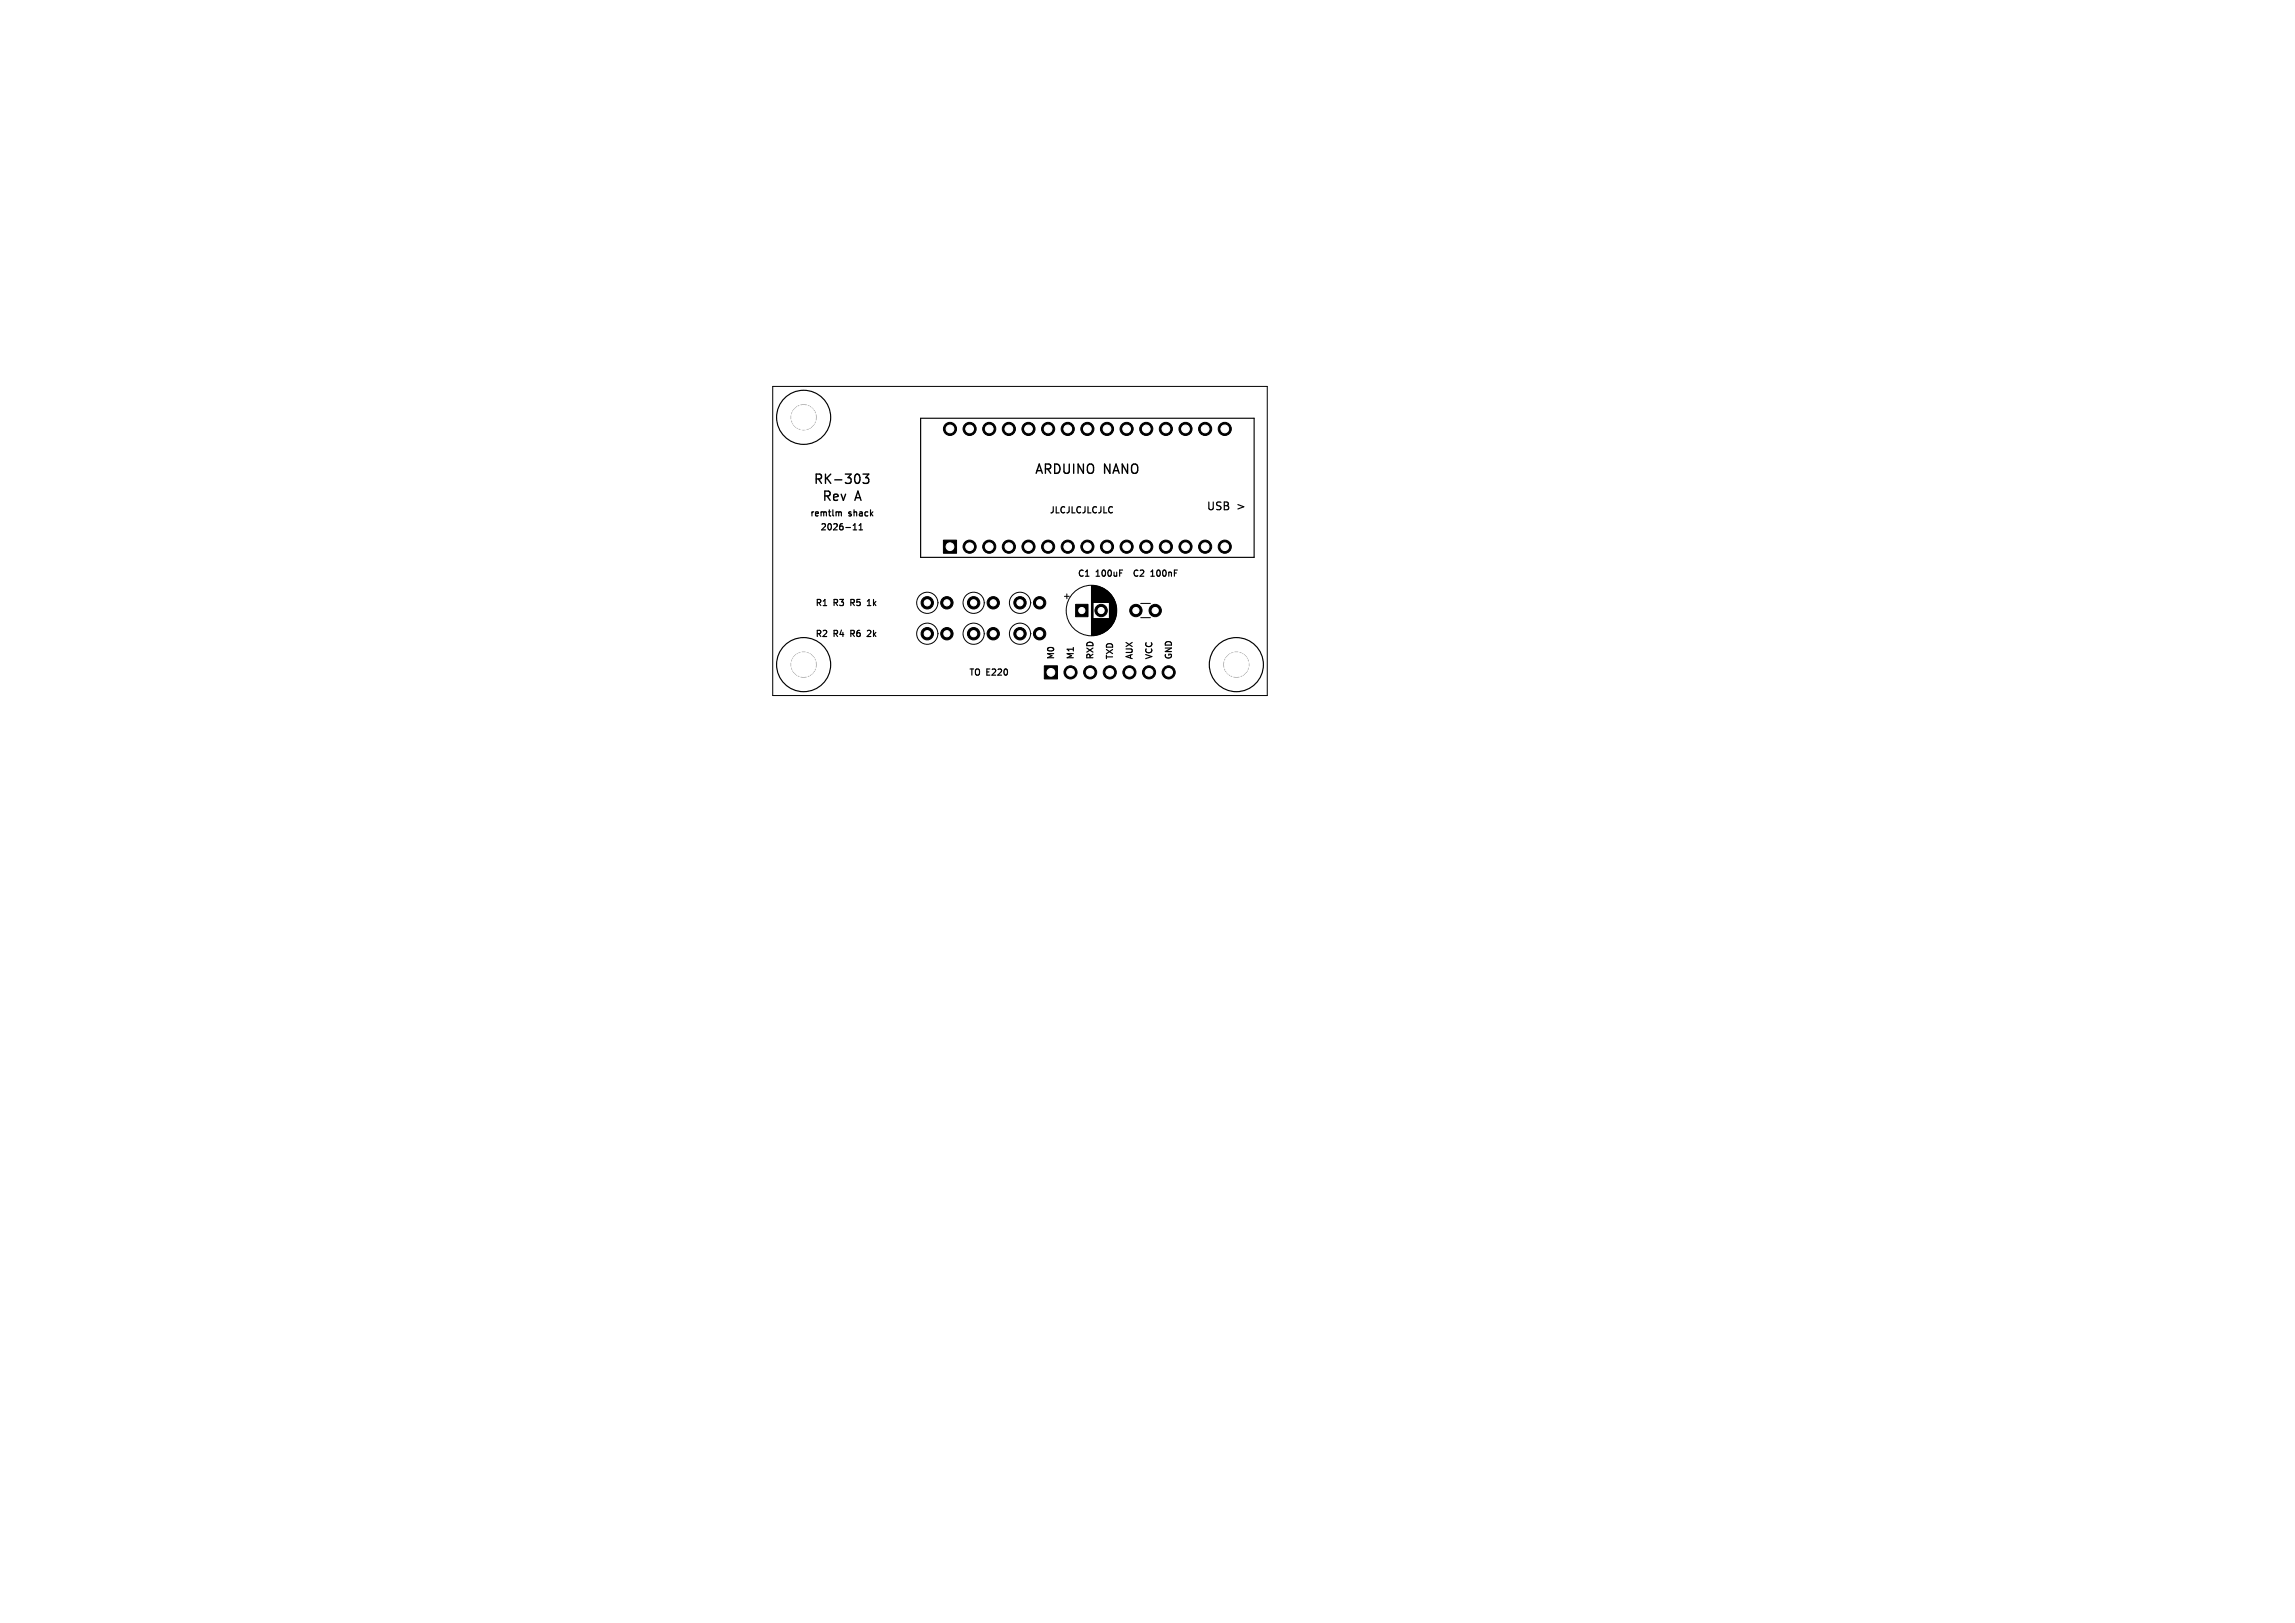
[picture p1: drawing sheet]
<svg xmlns="http://www.w3.org/2000/svg" width="297mm" height="210mm" viewBox="0 0 297 210" stroke-linecap="round" stroke-linejoin="round" font-family="sans-serif">
<defs><g id="words">
<g font-size="1.7">
<text x="105.2" y="62.9">RK-303</text>
<text x="106.3" y="65.1">Rev</text>
<text x="110.7" y="65.1">A</text>
<text x="133.8" y="61.6">ARDUINO</text>
<text x="142.8" y="61.6">NANO</text>
</g>
<g font-size="1.4">
<text x="156.1" y="66.2">USB</text>
<text x="160.1" y="66.2">&gt;</text>
</g>
<g font-size="1.1">
<text x="104.7" y="67">remtlm</text>
<text x="106.1" y="68.8">2026-11</text>
<text x="109.8" y="67">shack</text>
<text x="135.7" y="66.6">JLCJLCJLCJLC</text>
<text x="139.4" y="74.8">C1</text>
<text x="141.8" y="74.8">100uF</text>
<text x="147.3" y="74.8">C2</text>
<text x="149.8" y="74.8">100nF</text>
<text x="105.4" y="78.6">R1</text>
<text x="105.4" y="82.6">R2</text>
<text x="107.8" y="78.6">R3</text>
<text x="107.8" y="82.6">R4</text>
<text x="110.3" y="78.6">R5</text>
<text x="110.3" y="82.6">R6</text>
<text x="112.8" y="78.6">1k</text>
<text x="112.8" y="82.6">2k</text>
<text x="125.3" y="87.6">TO</text>
<text x="127.7" y="87.6">E220</text>
<text x="136.6" y="85.4" transform="rotate(-90 136.6 85.4)">M0</text>
<text x="139.2" y="85.4" transform="rotate(-90 139.2 85.4)">M1</text>
<text x="141.7" y="85.4" transform="rotate(-90 141.7 85.4)">RXD</text>
<text x="144.2" y="85.4" transform="rotate(-90 144.2 85.4)">TXD</text>
<text x="146.8" y="85.4" transform="rotate(-90 146.8 85.4)">AUX</text>
<text x="149.3" y="85.4" transform="rotate(-90 149.3 85.4)">VCC</text>
<text x="151.9" y="85.4" transform="rotate(-90 151.9 85.4)">GND</text>
</g>
</g></defs>
<g fill="#000" stroke="#000" stroke-width=".13">
<path d="M122.1 69.9h1.7v1.7h-1.7zM139.2 78.2h1.6v1.6h-1.6zM135.2 86.1h1.7v1.7h-1.7z"/>
<circle cx="104" cy="54" r="1.6"/>
<circle cx="122.9" cy="55.5" r=".85"/>
<circle cx="125.5" cy="55.5" r=".85"/>
<circle cx="128" cy="55.5" r=".85"/>
<circle cx="130.6" cy="55.5" r=".85"/>
<circle cx="133.1" cy="55.5" r=".85"/>
<circle cx="135.6" cy="55.5" r=".85"/>
<circle cx="138.2" cy="55.5" r=".85"/>
<circle cx="140.7" cy="55.5" r=".85"/>
<circle cx="143.3" cy="55.5" r=".85"/>
<circle cx="145.8" cy="55.5" r=".85"/>
<circle cx="148.3" cy="55.5" r=".85"/>
<circle cx="150.9" cy="55.5" r=".85"/>
<circle cx="153.4" cy="55.5" r=".85"/>
<circle cx="156" cy="55.5" r=".85"/>
<circle cx="158.5" cy="55.5" r=".85"/>
<circle cx="120" cy="78" r=".8"/>
<circle cx="122.5" cy="78" r=".8"/>
<circle cx="125.5" cy="70.7" r=".85"/>
<circle cx="126" cy="78" r=".8"/>
<circle cx="128" cy="70.7" r=".85"/>
<circle cx="128.5" cy="78" r=".8"/>
<circle cx="130.6" cy="70.7" r=".85"/>
<circle cx="132" cy="78" r=".8"/>
<circle cx="133.1" cy="70.7" r=".85"/>
<circle cx="134.5" cy="78" r=".8"/>
<circle cx="135.6" cy="70.7" r=".85"/>
<circle cx="138.2" cy="70.7" r=".85"/>
<circle cx="140.7" cy="70.7" r=".85"/>
<circle cx="142.5" cy="79" r=".8"/>
<circle cx="143.3" cy="70.7" r=".85"/>
<circle cx="145.8" cy="70.7" r=".85"/>
<circle cx="147" cy="79" r=".8"/>
<circle cx="148.3" cy="70.7" r=".85"/>
<circle cx="149.5" cy="79" r=".8"/>
<circle cx="150.9" cy="70.7" r=".85"/>
<circle cx="153.4" cy="70.7" r=".85"/>
<circle cx="156" cy="70.7" r=".85"/>
<circle cx="158.5" cy="70.7" r=".85"/>
<circle cx="104" cy="86" r="1.6"/>
<circle cx="120" cy="82" r=".8"/>
<circle cx="122.5" cy="82" r=".8"/>
<circle cx="126" cy="82" r=".8"/>
<circle cx="128.5" cy="82" r=".8"/>
<circle cx="132" cy="82" r=".8"/>
<circle cx="134.5" cy="82" r=".8"/>
<circle cx="138.5" cy="87" r=".85"/>
<circle cx="141.1" cy="87" r=".85"/>
<circle cx="143.6" cy="87" r=".85"/>
<circle cx="146.2" cy="87" r=".85"/>
<circle cx="148.7" cy="87" r=".85"/>
<circle cx="151.2" cy="87" r=".85"/>
<circle cx="160" cy="86" r="1.6"/>
</g>
<g fill="none" stroke="#000" stroke-width=".15">
<path d="M119.1 54.1h43.2v18h-43.2zM106.5 78.4h.5M108.4 66.2l.1 .1M108.5 66.3v.5M108.5 66.3l.2-.1 .1 .1 .1 .5M110.4 68.6h.5M110.4 68l.2-.2v.8M111.2 68.6h.4M111.2 68l.2-.2v.8M112.2 78.4h.5M112.2 77.8l.3-.2v.8M147 73.8a.43 .43 0 0 0-.2 .4 .43 .43 0 0 0 .2 .4"/>
<path d="M148.9 74.6h.5M149.1 73.9l.1-.1v.8M112.5 81.6h-.3M112.7 81.9l-.5 .5h.5"/>
<circle cx="104" cy="54" r="3.5"/>
<circle cx="104" cy="86" r="3.5"/>
<circle cx="160" cy="86" r="3.5"/>
</g>
<path d="M111.7 61.3h.7l-.4 .5 .4 .1v.5l-.2 .1h-.3l-.2-.1" fill="none" stroke="#000" stroke-width=".18"/>
<g fill="none" stroke="#000" stroke-width=".13">
<path d="M100 50h64v40h-64zM121.4 78h.1M127.4 78h.1M133.4 78h.1M137.7 77.2h.7M138.1 76.8v.7M141.2 75.8v6.4M141.3 75.8v6.4M141.4 75.8v6.4M141.5 75.8v6.4M141.5 75.8v2.2M141.6 75.8v2.2"/>
<path d="M141.7 75.8v2.2M141.8 75.8v2.2M141.9 75.8v2.2M142 75.8v2.2M142 75.9v2.1M142.1 75.9v2.1M142.2 75.9v2.1M142.3 75.9v2.1M142.3 76v2M142.4 76v2M142.5 76v2M142.6 76v2"/>
<path d="M142.6 76.1v1.9M142.7 76.1v1.9M142.8 76.1v1.9M142.8 76.2v1.8M142.9 76.2v1.8M143 76.3v1.7M143.1 76.3v1.7M143.1 76.4v1.6M143.2 76.4v1.6M143.3 76.5v1.5M143.4 76.6v1.4M143.5 76.6v1.4"/>
<path d="M143.5 76.7v1.3M143.6 76.7v4.6M143.6 76.8v4.4M143.7 76.8v4.4M143.7 76.9v4.2M143.8 77v4M143.9 77.1v3.8M143.9 77.2v3.6M144 77.2v3.6M144 77.3v3.4M144.1 77.4v3.3M144.1 77.4v3.2"/>
<path d="M144.1 77.5v3M144.2 77.6v2.8M144.2 77.7v2.7M144.3 77.7v2.6M144.3 77.8v2.4M144.3 77.9v2.2M144.4 78.1v1.8M144.4 78.2v1.6M144.5 78.4v1.2M144.5 78.6v.8M147.6 78.1h1.3M147.6 79.9h1.3"/>
<path d="M121.4 82h.1M127.4 82h.1M133.4 82h.1M141.5 80v2.2M141.6 80v2.2M141.7 80v2.2M141.8 80v2.2M141.9 80v2.2M142 80v2.1M142.1 80v2.1M142.2 80v2.1M142.3 80v2.1"/>
<path d="M142.3 80v2M142.4 80v2M142.5 80v2M142.6 80v2M142.6 80v1.9M142.7 80v1.9M142.8 80v1.9M142.8 80v1.8M142.9 80v1.8M143 80v1.7M143.1 80v1.7M143.1 80v1.6"/>
<path d="M143.2 80v1.6M143.3 80v1.5M143.4 80v1.4M143.5 80v1.4M143.5 80v1.3"/>
<circle cx="120" cy="78" r="1.37"/>
<circle cx="126" cy="78" r="1.37"/>
<circle cx="132" cy="78" r="1.37"/>
<circle cx="141.2" cy="79" r="3.3"/>
<circle cx="120" cy="82" r="1.37"/>
<circle cx="126" cy="82" r="1.37"/>
<circle cx="132" cy="82" r="1.37"/>
</g>
<g fill="#fff" stroke="#fff" stroke-width=".13">
<circle cx="160" cy="86" r="1.6"/>
<circle cx="136" cy="87" r=".5"/>
<circle cx="138.5" cy="87" r=".5"/>
<circle cx="141.1" cy="87" r=".5"/>
<circle cx="143.6" cy="87" r=".5"/>
<circle cx="146.2" cy="87" r=".5"/>
<circle cx="148.7" cy="87" r=".5"/>
<circle cx="151.2" cy="87" r=".5"/>
<circle cx="158.5" cy="55.5" r=".5"/>
<circle cx="156" cy="55.5" r=".5"/>
<circle cx="153.4" cy="55.5" r=".5"/>
<circle cx="150.9" cy="55.5" r=".5"/>
<circle cx="148.3" cy="55.5" r=".5"/>
<circle cx="145.8" cy="55.5" r=".5"/>
<circle cx="143.3" cy="55.5" r=".5"/>
<circle cx="140.7" cy="55.5" r=".5"/>
<circle cx="138.2" cy="55.5" r=".5"/>
<circle cx="135.6" cy="55.5" r=".5"/>
<circle cx="133.1" cy="55.5" r=".5"/>
<circle cx="130.6" cy="55.5" r=".5"/>
<circle cx="128" cy="55.5" r=".5"/>
<circle cx="125.5" cy="55.5" r=".5"/>
<circle cx="122.9" cy="55.5" r=".5"/>
<circle cx="158.5" cy="70.7" r=".5"/>
<circle cx="156" cy="70.7" r=".5"/>
<circle cx="153.4" cy="70.7" r=".5"/>
<circle cx="150.9" cy="70.7" r=".5"/>
<circle cx="148.3" cy="70.7" r=".5"/>
<circle cx="145.8" cy="70.7" r=".5"/>
<circle cx="143.3" cy="70.7" r=".5"/>
<circle cx="140.7" cy="70.7" r=".5"/>
<circle cx="138.2" cy="70.7" r=".5"/>
<circle cx="135.6" cy="70.7" r=".5"/>
<circle cx="133.1" cy="70.7" r=".5"/>
<circle cx="130.6" cy="70.7" r=".5"/>
<circle cx="128" cy="70.7" r=".5"/>
<circle cx="125.5" cy="70.7" r=".5"/>
<circle cx="122.9" cy="70.7" r=".5"/>
<circle cx="132" cy="78" r=".4"/>
<circle cx="134.5" cy="78" r=".4"/>
<circle cx="140" cy="79" r=".4"/>
<circle cx="142.5" cy="79" r=".4"/>
<circle cx="147" cy="79" r=".4"/>
<circle cx="149.5" cy="79" r=".4"/>
<circle cx="104" cy="54" r="1.6"/>
<circle cx="120" cy="82" r=".4"/>
<circle cx="122.5" cy="82" r=".4"/>
<circle cx="126" cy="78" r=".4"/>
<circle cx="128.5" cy="78" r=".4"/>
<circle cx="120" cy="78" r=".4"/>
<circle cx="122.5" cy="78" r=".4"/>
<circle cx="126" cy="82" r=".4"/>
<circle cx="128.5" cy="82" r=".4"/>
<circle cx="104" cy="86" r="1.6"/>
<circle cx="132" cy="82" r=".4"/>
<circle cx="134.5" cy="82" r=".4"/>
</g>
<use href="#words"/>
</svg>
